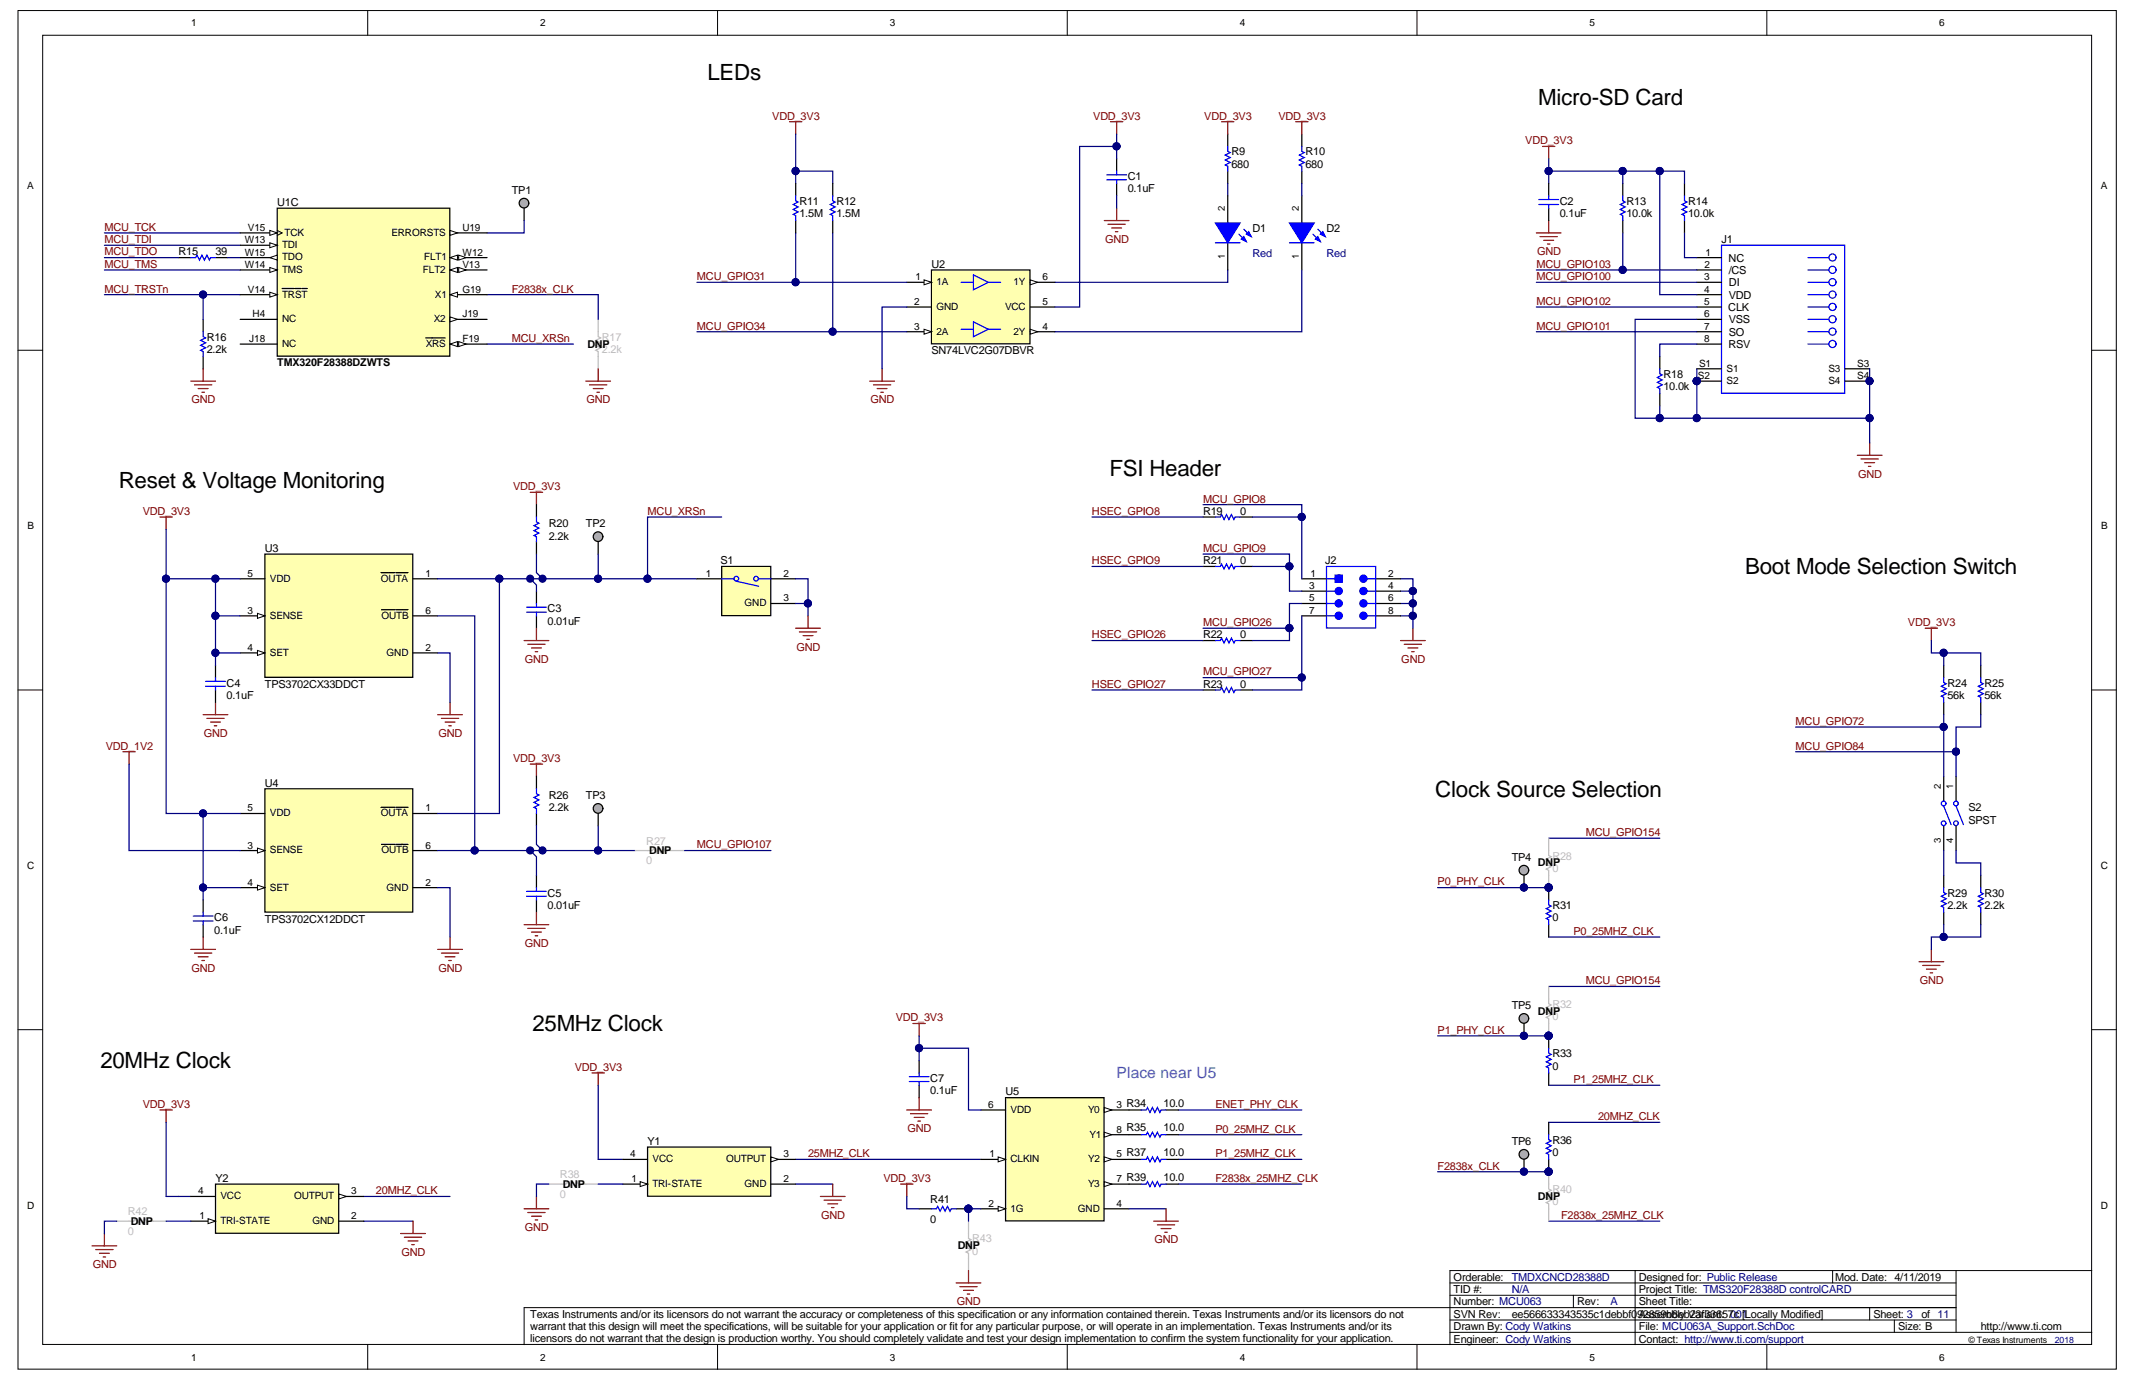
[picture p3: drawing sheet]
<svg xmlns="http://www.w3.org/2000/svg" width="432mm" height="279mm" viewBox="0 0 432 279" stroke-linecap="round" stroke-linejoin="round" font-family="sans-serif">
<defs><g id="words">
<g font-size="4.5">
<text x="143" y="16.2">LEDs</text>
<text x="311" y="21.2">Micro-SD Card</text>
<text x="24" y="98.6">Reset &amp; Voltage Monitoring</text>
<text x="224.3" y="96.1">FSI Header</text>
<text x="352.8" y="116">Boot Mode Selection Switch</text>
<text x="290.1" y="161">Clock Source Selection</text>
<text x="107.6" y="208.4">25MHz Clock</text>
<text x="20.3" y="215.9">20MHz Clock</text>
</g>
<text font-size="3.1" fill="#009cca" x="225.7" y="217.9">Place near U5</text>
<g font-size="2.2" fill="#800000">
<text x="156.1" y="24.2">VDD_3V3</text>
<text x="221" y="24.2">VDD_3V3</text>
<text x="243.5" y="24.2">VDD_3V3</text>
<text x="258.4" y="24.2">VDD_3V3</text>
<text x="308.3" y="29.2">VDD_3V3</text>
<text x="21.1" y="46.6">MCU_TCK</text>
<text x="21.1" y="51.6">MCU_TDO</text>
<text x="21.1" y="49.1">MCU_TDI</text>
<text x="223.4" y="49.1">GND</text>
<text x="310.7" y="51.6">GND</text>
<text x="21.1" y="59.1">MCU_TRSTn</text>
<text x="21.1" y="54.1">MCU_TMS</text>
<text x="103.5" y="59.1">F2838x_CLK</text>
<text x="140.9" y="56.6">MCU_GPIO31</text>
<text x="310.6" y="56.6">MCU_GPIO100</text>
<text x="310.6" y="54.1">MCU_GPIO103</text>
<text x="310.6" y="61.6">MCU_GPIO102</text>
<text x="103.5" y="69.1">MCU_XRSn</text>
<text x="140.9" y="66.6">MCU_GPIO34</text>
<text x="310.6" y="66.6">MCU_GPIO101</text>
<text x="38.7" y="81.5">GND</text>
<text x="118.6" y="81.5">GND</text>
<text x="176" y="81.5">GND</text>
<text x="103.7" y="99">VDD_3V3</text>
<text x="243.2" y="101.5">MCU_GPIO8</text>
<text x="375.6" y="96.5">GND</text>
<text x="28.8" y="104">VDD_3V3</text>
<text x="130.9" y="104">MCU_XRSn</text>
<text x="220.7" y="104">HSEC_GPIO8</text>
<text x="243.2" y="111.5">MCU_GPIO9</text>
<text x="220.7" y="114">HSEC_GPIO9</text>
<text x="161" y="131.4">GND</text>
<text x="220.7" y="129">HSEC_GPIO26</text>
<text x="243.2" y="126.5">MCU_GPIO26</text>
<text x="385.7" y="126.5">VDD_3V3</text>
<text x="106.1" y="133.9">GND</text>
<text x="243.2" y="136.5">MCU_GPIO27</text>
<text x="283.3" y="133.9">GND</text>
<text x="220.7" y="139">HSEC_GPIO27</text>
<text x="41.2" y="148.9">GND</text>
<text x="88.6" y="148.9">GND</text>
<text x="363" y="146.5">MCU_GPIO72</text>
<text x="21.4" y="151.5">VDD_1V2</text>
<text x="103.7" y="154">VDD_3V3</text>
<text x="363" y="151.5">MCU_GPIO84</text>
<text x="140.9" y="171.4">MCU_GPIO107</text>
<text x="320.6" y="168.9">MCU_GPIO154</text>
<text x="290.6" y="178.9">P0_PHY_CLK</text>
<text x="106.1" y="191.4">GND</text>
<text x="318.1" y="188.9">P0_25MHZ_CLK</text>
<text x="38.7" y="196.3">GND</text>
<text x="88.6" y="196.3">GND</text>
<text x="320.6" y="198.9">MCU_GPIO154</text>
<text x="388.1" y="198.8">GND</text>
<text x="181.1" y="206.4">VDD_3V3</text>
<text x="290.6" y="208.9">P1_PHY_CLK</text>
<text x="116.2" y="216.4">VDD_3V3</text>
<text x="318.1" y="218.9">P1_25MHZ_CLK</text>
<text x="28.8" y="223.8">VDD_3V3</text>
<text x="245.7" y="223.8">ENET_PHY_CLK</text>
<text x="323.1" y="226.3">20MHZ_CLK</text>
<text x="163.3" y="233.8">25MHZ_CLK</text>
<text x="183.5" y="228.8">GND</text>
<text x="245.7" y="228.8">P0_25MHZ_CLK</text>
<text x="245.7" y="233.8">P1_25MHZ_CLK</text>
<text x="178.6" y="238.8">VDD_3V3</text>
<text x="245.7" y="238.8">F2838x_25MHZ_CLK</text>
<text x="290.6" y="236.3">F2838x_CLK</text>
<text x="76" y="241.3">20MHZ_CLK</text>
<text x="106.1" y="248.8">GND</text>
<text x="166" y="246.3">GND</text>
<text x="233.4" y="251.3">GND</text>
<text x="315.6" y="246.3">F2838x_25MHZ_CLK</text>
<text x="18.8" y="256.2">GND</text>
<text x="81.1" y="253.8">GND</text>
<text x="193.4" y="263.7">GND</text>
</g>
<g font-size="2.2">
<text x="248.9" y="33.9">680</text>
<text x="248.9" y="31.4">R9</text>
<text x="263.9" y="33.9">680</text>
<text x="263.9" y="31.4">R10</text>
<text x="56" y="41.6">U1C</text>
<text x="103.5" y="39.1">TP1</text>
<text x="161.6" y="41.4">R11</text>
<text x="169.1" y="41.4">R12</text>
<text x="228" y="38.9">0.1uF</text>
<text x="228" y="36.4">C1</text>
<text x="315.3" y="41.4">C2</text>
<text x="328.8" y="41.4">R13</text>
<text x="341.3" y="41.4">R14</text>
<text x="161.6" y="43.9">1.5M</text>
<text x="169.1" y="43.9">1.5M</text>
<text x="253.2" y="46.9">D1</text>
<text x="268.2" y="46.9">D2</text>
<text x="315.3" y="43.9">0.1uF</text>
<text x="328.8" y="43.9">10.0k</text>
<text x="341.3" y="43.9">10.0k</text>
<text x="36.1" y="51.6">R15</text>
<text x="43.6" y="51.6">39</text>
<text x="348" y="49.1">J1</text>
<text x="349.4" y="52.9">NC</text>
<text x="188.3" y="54.1">U2</text>
<text x="349.5" y="55.4">/CS</text>
<text x="349.5" y="57.9">DI</text>
<text x="349.4" y="62.9">CLK</text>
<text x="349.5" y="60.4">VDD</text>
<text x="349.5" y="65.3">VSS</text>
<text x="41.8" y="71.3">2.2k</text>
<text x="41.8" y="68.8">R16</text>
<text x="118.8" y="70.2">DNP</text>
<text x="188.3" y="71.6">SN74LVC2G07DBVR</text>
<text x="349.4" y="70.3">RSV</text>
<text x="349.5" y="67.8">SO</text>
<text x="56" y="74">TMX320F28388DZWTS</text>
<text x="336.3" y="76.3">R18</text>
<text x="336.3" y="78.8">10.0k</text>
<text x="110.9" y="106.5">R20</text>
<text x="118.4" y="106.5">TP2</text>
<text x="243.2" y="104">R19</text>
<text x="250.7" y="104">0</text>
<text x="53.5" y="111.5">U3</text>
<text x="110.9" y="109">2.2k</text>
<text x="145.6" y="114">S1</text>
<text x="243.2" y="114">R21</text>
<text x="250.7" y="114">0</text>
<text x="267.9" y="114">J2</text>
<text x="110.7" y="123.8">C3</text>
<text x="110.7" y="126.3">0.01uF</text>
<text x="243.2" y="129">R22</text>
<text x="250.7" y="129">0</text>
<text x="45.8" y="141.2">0.1uF</text>
<text x="45.8" y="138.7">C4</text>
<text x="53.5" y="139">TPS3702CX33DDCT</text>
<text x="243.2" y="139">R23</text>
<text x="250.7" y="139">0</text>
<text x="393.7" y="141.2">56k</text>
<text x="393.7" y="138.7">R24</text>
<text x="401.2" y="141.2">56k</text>
<text x="401.2" y="138.7">R25</text>
<text x="53.5" y="159">U4</text>
<text x="110.9" y="161.4">R26</text>
<text x="118.4" y="161.4">TP3</text>
<text x="110.9" y="163.9">2.2k</text>
<text x="397.9" y="166.4">SPST</text>
<text x="397.9" y="163.9">S2</text>
<text x="131.2" y="172.6">DNP</text>
<text x="305.6" y="173.9">TP4</text>
<text x="310.9" y="175.1">DNP</text>
<text x="110.7" y="183.7">0.01uF</text>
<text x="110.7" y="181.2">C5</text>
<text x="313.8" y="183.7">R31</text>
<text x="393.7" y="183.7">2.2k</text>
<text x="393.7" y="181.2">R29</text>
<text x="401.2" y="183.7">2.2k</text>
<text x="401.2" y="181.2">R30</text>
<text x="43.3" y="188.7">0.1uF</text>
<text x="43.3" y="186.2">C6</text>
<text x="53.5" y="186.4">TPS3702CX12DDCT</text>
<text x="313.8" y="186.2">0</text>
<text x="305.6" y="203.9">TP5</text>
<text x="310.9" y="205">DNP</text>
<text x="313.8" y="213.6">R33</text>
<text x="188.1" y="221.1">0.1uF</text>
<text x="188.1" y="218.6">C7</text>
<text x="203.3" y="221.4">U5</text>
<text x="313.8" y="216.1">0</text>
<text x="235.2" y="223.6">10.0</text>
<text x="130.9" y="231.3">Y1</text>
<text x="235.2" y="228.6">10.0</text>
<text x="235.2" y="233.6">10.0</text>
<text x="305.6" y="231.3">TP6</text>
<text x="313.8" y="233.6">0</text>
<text x="313.8" y="231.1">R36</text>
<text x="43.6" y="238.8">Y2</text>
<text x="113.8" y="240">DNP</text>
<text x="235.2" y="238.6">10.0</text>
<text x="188.1" y="243.1">R41</text>
<text x="310.9" y="242.5">DNP</text>
<text x="26.4" y="247.5">DNP</text>
<text x="188.1" y="247.1">0</text>
<text x="193.6" y="252.5">DNP</text>
<text x="293.9" y="263.8">Number: MCU063</text>
<text x="293.9" y="261.3">TID #:</text>
<text x="293.9" y="258.8">Orderable:</text>
<text x="318.8" y="263.8">Rev:</text>
<text x="331.3" y="263.8">Sheet Title:</text>
<text x="331.3" y="261.3">Project Title: TMS320F28388D controlCARD</text>
<text x="331.3" y="258.8">Designed for: Public Release</text>
<text x="371" y="258.8">Mod. Date: 4/11/2019</text>
<text x="107.2" y="266.2">Texas Instruments and/or its licensors do not warrant the accuracy or completeness of this specification or any information contained therein. Texas Instruments and/or its licensors do not</text>
<text x="107.2" y="268.7">warrant that this design will meet the specifications, will be suitable for your application or fit for any particular purpose, or will operate in an implementation. Texas Instruments and/or its</text>
<text x="293.9" y="268.8">Drawn By: Cody Watkins</text>
<text x="293.9" y="266.3">SVN Rev:</text>
<text x="305.6" y="266.3">ee566633343535c1debbf0</text>
<text x="331" y="266.3">9A2ssembly 23f336570c01</text>
<text x="331.3" y="268.8">File: MCU063A_Support.SchDoc</text>
<text x="333.3" y="266.3">859b8ebVariant:</text>
<text x="352.2" y="266.3">[Locally Modified]</text>
<text x="378.7" y="266.3">Sheet: 3</text>
<text x="383.7" y="268.8">Size: B</text>
<text x="388.4" y="266.3">of 11</text>
<text x="400.4" y="268.8">http://www.ti.com</text>
<text x="107.2" y="271.1">licensors do not warrant that the design is production worthy. You should completely validate and test your design implementation to confirm the system functionality for your application.</text>
<text x="293.9" y="271.3">Engineer: Cody Watkins</text>
<text x="331.3" y="271.3">Contact: http://www.ti.com/support</text>
</g>
<g font-size="2.2" fill="#000080">
<text x="253.2" y="51.9">Red</text>
<text x="268.2" y="51.9">Red</text>
<text x="305.6" y="261.3">N/A</text>
<text x="305.6" y="258.8">TMDXCNCD28388D</text>
<text x="325.6" y="263.8">A</text>
</g>
<g font-size="2.2" fill="#c0bebc">
<text x="121.7" y="71.3">2.2k</text>
<text x="121.7" y="68.8">R17</text>
<text x="130.7" y="170.7">R27</text>
<text x="313.8" y="173.7">R28</text>
<text x="130.7" y="174.7">0</text>
<text x="313.8" y="176.2">0</text>
<text x="313.8" y="203.6">R32</text>
<text x="313.8" y="206.1">0</text>
<text x="113.2" y="238.1">R38</text>
<text x="25.8" y="245.6">R42</text>
<text x="113.2" y="242.1">0</text>
<text x="313.8" y="243.6">0</text>
<text x="313.8" y="241.1">R40</text>
<text x="25.8" y="249.6">0</text>
<text x="196.5" y="251.1">R43</text>
<text x="196.5" y="253.6">0</text>
</g>
<g font-size="2">
<text x="38.6" y="5.3">1</text>
<text x="109.2" y="5.3">2</text>
<text x="179.9" y="5.3">3</text>
<text x="250.6" y="5.3">4</text>
<text x="321.3" y="5.3">5</text>
<text x="392" y="5.3">6</text>
<text x="5.5" y="38.3">A</text>
<text x="424.7" y="38.3">A</text>
<text x="50.1" y="46.6">V15</text>
<text x="57.5" y="47.6">TCK</text>
<text x="79.1" y="47.6">ERRORSTS</text>
<text x="93.5" y="46.6">U19</text>
<text x="49.5" y="49.1">W13</text>
<text x="49.5" y="51.6">W15</text>
<text x="57" y="50.1">TDI</text>
<text x="57" y="52.6">TDO</text>
<text x="85.7" y="52.6">FLT1</text>
<text x="93.5" y="51.6">W12</text>
<text x="344.8" y="51.6">1</text>
<text x="49.5" y="54.1">W14</text>
<text x="50.1" y="59.1">V14</text>
<text x="57" y="55.1">TMS</text>
<text x="85.5" y="55.1">FLT2</text>
<text x="93.5" y="59.1">G19</text>
<text x="93.5" y="54.1">V13</text>
<text x="185.1" y="56.6">1</text>
<text x="189.3" y="57.6">1A</text>
<text x="204.9" y="57.6">1Y</text>
<text x="210.8" y="56.6">6</text>
<text x="344.5" y="56.6">3</text>
<text x="344.5" y="59.1">4</text>
<text x="344.5" y="54.1">2</text>
<text x="51.1" y="64.1">H4</text>
<text x="57" y="65.1">NC</text>
<text x="57" y="60.1">TRST</text>
<text x="87.7" y="65.1">X2</text>
<text x="87.9" y="60.1">X1</text>
<text x="93.5" y="64.1">J19</text>
<text x="184.8" y="61.6">2</text>
<text x="189.3" y="62.6">GND</text>
<text x="203.2" y="62.6">VCC</text>
<text x="210.8" y="61.6">5</text>
<text x="344.5" y="61.6">5</text>
<text x="344.5" y="64.1">6</text>
<text x="50.4" y="69.1">J18</text>
<text x="57" y="70.1">NC</text>
<text x="86.1" y="70.1">XRS</text>
<text x="93.5" y="69.1">F19</text>
<text x="184.8" y="66.6">3</text>
<text x="189.3" y="67.6">2A</text>
<text x="204.9" y="67.6">2Y</text>
<text x="210.8" y="66.6">4</text>
<text x="344.5" y="66.6">7</text>
<text x="344.5" y="69.1">8</text>
<text x="343.2" y="76.6">S2</text>
<text x="343.5" y="74.1">S1</text>
<text x="349" y="75.1">S1</text>
<text x="349" y="77.6">S2</text>
<text x="369.6" y="75.1">S3</text>
<text x="369.6" y="77.6">S4</text>
<text x="375.5" y="74.1">S3</text>
<text x="375.5" y="76.6">S4</text>
<text x="5.5" y="106.9">B</text>
<text x="424.8" y="106.9">B</text>
<text x="50" y="116.5">5</text>
<text x="54.5" y="117.5">VDD</text>
<text x="77" y="117.5">OUTA</text>
<text x="86" y="116.5">1</text>
<text x="142.7" y="116.5">1</text>
<text x="158.4" y="116.5">2</text>
<text x="264.6" y="119">3</text>
<text x="264.9" y="116.5">1</text>
<text x="280.6" y="116.5">2</text>
<text x="280.6" y="119">4</text>
<text x="50" y="124">3</text>
<text x="54.5" y="125">SENSE</text>
<text x="77.1" y="125">OUTB</text>
<text x="86" y="124">6</text>
<text x="150.5" y="122.5">GND</text>
<text x="158.4" y="121.5">3</text>
<text x="264.6" y="121.5">5</text>
<text x="264.6" y="124">7</text>
<text x="280.6" y="121.5">6</text>
<text x="280.6" y="124">8</text>
<text x="50" y="131.5">4</text>
<text x="86" y="131.5">2</text>
<text x="54.5" y="132.5">SET</text>
<text x="78.2" y="132.5">GND</text>
<text x="50" y="164">5</text>
<text x="54.5" y="165">VDD</text>
<text x="77" y="165">OUTA</text>
<text x="86" y="164">1</text>
<text x="50" y="171.5">3</text>
<text x="54.5" y="172.4">SENSE</text>
<text x="77.1" y="172.4">OUTB</text>
<text x="86" y="171.5">6</text>
<text x="5.5" y="175.6">C</text>
<text x="50" y="178.9">4</text>
<text x="54.5" y="179.9">SET</text>
<text x="78.2" y="179.9">GND</text>
<text x="86" y="178.9">2</text>
<text x="424.7" y="175.6">C</text>
<text x="199.8" y="223.9">6</text>
<text x="204.3" y="224.9">VDD</text>
<text x="219.9" y="224.9">Y0</text>
<text x="225.7" y="223.9">3 R34</text>
<text x="127.4" y="233.9">4</text>
<text x="158.4" y="233.9">3</text>
<text x="200.1" y="233.9">1</text>
<text x="220.2" y="229.9">Y1</text>
<text x="225.7" y="233.9">5 R37</text>
<text x="225.7" y="228.9">8 R35</text>
<text x="127.7" y="238.8">1</text>
<text x="131.9" y="234.9">VCC</text>
<text x="131.9" y="239.8">TRI-STATE</text>
<text x="146.8" y="234.9">OUTPUT</text>
<text x="150.5" y="239.8">GND</text>
<text x="158.4" y="238.8">2</text>
<text x="204.3" y="234.9">CLKIN</text>
<text x="219.9" y="239.8">Y3</text>
<text x="220" y="234.9">Y2</text>
<text x="225.7" y="238.8">7 R39</text>
<text x="5.5" y="244.2">D</text>
<text x="40" y="241.3">4</text>
<text x="44.6" y="242.3">VCC</text>
<text x="59.4" y="242.3">OUTPUT</text>
<text x="71" y="241.3">3</text>
<text x="199.8" y="243.8">2</text>
<text x="204.3" y="244.8">1G</text>
<text x="217.9" y="244.8">GND</text>
<text x="225.7" y="243.8">4</text>
<text x="424.7" y="244.2">D</text>
<text x="40.3" y="246.3">1</text>
<text x="44.6" y="247.3">TRI-STATE</text>
<text x="63.2" y="247.3">GND</text>
<text x="71" y="246.3">2</text>
<text x="38.6" y="274.9">1</text>
<text x="109.2" y="274.9">2</text>
<text x="179.9" y="274.9">3</text>
<text x="250.6" y="274.9">4</text>
<text x="321.3" y="274.9">5</text>
<text x="392" y="274.9">6</text>
</g>
<g font-size="1.9">
<text x="247.6" y="42.6" transform="rotate(-90 247.6 42.6)">2</text>
<text x="262.6" y="42.6" transform="rotate(-90 262.6 42.6)">2</text>
<text x="247.6" y="52.3" transform="rotate(-90 247.6 52.3)">1</text>
<text x="262.6" y="52.3" transform="rotate(-90 262.6 52.3)">1</text>
<text x="392.3" y="159.4" transform="rotate(-90 392.3 159.4)">2</text>
<text x="394.8" y="159.4" transform="rotate(-90 394.8 159.4)">1</text>
<text x="392.3" y="170.4" transform="rotate(-90 392.3 170.4)">3</text>
<text x="394.8" y="170.4" transform="rotate(-90 394.8 170.4)">4</text>
</g>
<text font-size="1.8" x="397.9" y="271.3">© Texas Instruments</text>
<text font-size="1.8" fill="#000080" x="415.4" y="271.3">2018</text>
</g></defs>
<g fill="#fff" stroke="#000" stroke-width=".2">
<path d="M3.6 2.1h424.2v274.6h-424.2z"/>
<path d="M8.6 7.1h414.2v264.6h-414.2z"/>
</g>
<g fill="none" stroke="#000" stroke-width=".2">
<path d="M74.3 2.1v5M145.1 2.1v5M215.8 2.1v5M286.4 2.1v5M357.2 2.1v5M3.6 70.8h5M422.9 70.8h5M3.6 139.4h5M422.9 139.4h5M3.6 208.1h5M422.9 208.1h5M293.1 259.2h102.3"/>
<path d="M330.5 256.7h-37.4v15M370.5 256.7v2.5M395.4 256.7v12.5M422.9 256.7h-92.4v15M74.3 271.7v5M145.1 271.7v5M215.8 271.7v5M286.4 271.7v5M293.1 269.2h129.8M293.1 266.7h102.3M293.1 261.7h102.3M318.1 261.7v2.5"/>
<path d="M357.2 271.7v5M378 264.2v2.5M382.9 266.7v2.5M395.4 264.2h-289.4v7.5"/>
</g>
<path d="M223.2 44.6h5M224 45.3h3.5M224.7 46.1h2M225.5 46.8h.5M225.7 42.1v2.5" fill="none" stroke="#800000" stroke-width=".25"/>
<path d="M263.2 39.6v5.5M263.2 49.1v5.5" fill="none" stroke="#000" stroke-width=".25"/>
<path d="M265.4 47.3l1.5 1.5M266.4 46.3l1.5 1.5" fill="none" stroke="#00f" stroke-width=".25"/>
<path d="M266.4 47.8l.5 1-1-.5z" fill="#00f"/>
<path d="M266.4 47.8l.5 1-1-.5z" fill="none" stroke="#00f" stroke-width=".25"/>
<path d="M267.4 46.8l.5 1-1-.5z" fill="#00f"/>
<path d="M267.4 46.8l.5 1-1-.5z" fill="none" stroke="#00f" stroke-width=".25"/>
<path d="M260.7 45.1h5l-2.5 4z" fill="#00f"/>
<path d="M248.2 29.6v1l.5 .2-1 .5 1 .5-1 .5 1 .5-1 .5 .5 .3v1M263.2 29.6v1l.5 .2-1 .5 1 .5-1 .5 1 .5-1 .5 .5 .3v1M260.7 45.1h5l-2.5 4zM260.7 49.1h5" fill="none" stroke="#00f" stroke-width=".25"/>
<path d="M248.2 27.1v2.5M248.2 34.6v2.5M263.2 27.1v2.5M263.2 34.6v2.5" fill="none" stroke="#000" stroke-width=".25"/>
<path d="M159.6 24.6h2.5M160.9 24.6v2.5M246.9 24.6h2.5M248.2 24.6v2.5M261.9 24.6h2.5M263.2 24.6v2.5" fill="none" stroke="#800000" stroke-width=".25"/>
<path d="M160.9 27.1v10M160.9 34.6h7.4v2.5M248.2 37.1v2.5M263.2 37.1v2.5M160.9 47.1v9.9M168.3 47.1v19.9M248.2 54.6v2.4h-34.9M263.2 54.6v12.4h-49.9" fill="none" stroke="#000080" stroke-width=".25"/>
<g fill="#000080" stroke="#000080" stroke-width=".2">
<circle cx="160.8" cy="34.6" r=".72"/>
<circle cx="168.3" cy="67" r=".72"/>
<circle cx="160.8" cy="57" r=".72"/>
</g>
<path d="M188.3 54.6h19.9v14.9h-19.9z" fill="#ffffb0" stroke="#000" stroke-width=".25"/>
<path d="M183.3 57h5" fill="none" stroke="#000" stroke-width=".25"/>
<path d="M186.8 56.5l1.5 .5-1.5 .5z" fill="#fff"/>
<path d="M186.8 56.5l1.5 .5-1.5 .5z" fill="none" stroke="#000" stroke-width=".2"/>
<path d="M183.3 62h5M183.3 67h5" fill="none" stroke="#000" stroke-width=".25"/>
<path d="M186.8 66.5l1.5 .5-1.5 .5z" fill="#fff"/>
<path d="M186.8 66.5l1.5 .5-1.5 .5z" fill="none" stroke="#000" stroke-width=".2"/>
<path d="M208.3 67h5" fill="none" stroke="#000" stroke-width=".25"/>
<path d="M208.3 66.5l1.5 .5-1.5 .5z" fill="#fff"/>
<path d="M208.3 66.5l1.5 .5-1.5 .5z" fill="none" stroke="#000" stroke-width=".2"/>
<path d="M208.3 57h5M208.3 62h5" fill="none" stroke="#000" stroke-width=".25"/>
<path d="M208.3 56.5l1.5 .5-1.5 .5z" fill="#fff"/>
<path d="M208.3 56.5l1.5 .5-1.5 .5z" fill="none" stroke="#000" stroke-width=".2"/>
<path d="M223.7 35.3h4M223.7 36.3h4M225.7 34.6v.7M225.7 36.3v.8M194.3 57h2.5M196.8 55.5l3 1.5-3 1.5zM199.8 57h2.5M194.3 66.5h2.5M196.8 65l3 1.5-3 1.5zM199.8 66.5h2.5" fill="none" stroke="#00f" stroke-width=".25"/>
<path d="M225.7 32.1v2.5M225.7 37.1v2.5" fill="none" stroke="#000" stroke-width=".25"/>
<g fill="none" stroke="#800000" stroke-width=".25">
<path d="M224.5 24.6h2.5M225.7 24.6v2.5M311.8 29.6h2.5M313.1 29.6v2.5M175.8 77h5M176.6 77.8h3.5M177.3 78.5h2M178.1 79.3h.5M178.3 74.5v2.5M375.5 92h5M376.2 92.7h3.5M377 93.5h2"/>
<path d="M377.7 94.2h.5M378 89.5v2.5"/>
</g>
<path d="M225.7 27.1v5M225.7 29.6h-7.5v32.4h-4.9M225.7 39.6v2.5M183.3 62h-5v12.5" fill="none" stroke="#000080" stroke-width=".25"/>
<circle cx="225.7" cy="29.6" r=".72" fill="#000080" stroke="#000080" stroke-width=".2"/>
<path d="M53.5 159.4h29.9v24.9h-29.9z" fill="#ffffb0" stroke="#000" stroke-width=".25"/>
<path d="M48.6 171.9h4.9M77 163.1h1.5M78.6 163.1h1.2M80 163.1h2.5M83.5 164.4h5M83.5 179.4h5" fill="none" stroke="#000" stroke-width=".25"/>
<path d="M52 171.4l1.5 .5-1.5 .5z" fill="#fff"/>
<path d="M52 171.4l1.5 .5-1.5 .5z" fill="none" stroke="#000" stroke-width=".2"/>
<path d="M48.6 179.4h4.9" fill="none" stroke="#000" stroke-width=".25"/>
<path d="M52 178.9l1.5 .5-1.5 .5z" fill="#fff"/>
<path d="M52 178.9l1.5 .5-1.5 .5z" fill="none" stroke="#000" stroke-width=".2"/>
<path d="M48.6 164.4h4.9M77.1 170.6h1.5M78.7 170.6h1.2M80.1 170.6h2.4M83.5 171.9h5" fill="none" stroke="#000" stroke-width=".25"/>
<path d="M53.5 112h29.9v24.9h-29.9z" fill="#ffffb0" stroke="#000" stroke-width=".25"/>
<path d="M77 115.7h1.5M78.6 115.7h1.2M80 115.7h2.5M83.5 117h5M48.6 124.4h4.9M83.5 131.9h5" fill="none" stroke="#000" stroke-width=".25"/>
<path d="M52 123.9l1.5 .5-1.5 .5z" fill="#fff"/>
<path d="M52 123.9l1.5 .5-1.5 .5z" fill="none" stroke="#000" stroke-width=".2"/>
<path d="M48.6 131.9h4.9" fill="none" stroke="#000" stroke-width=".25"/>
<path d="M52 131.4l1.5 .5-1.5 .5z" fill="#fff"/>
<path d="M52 131.4l1.5 .5-1.5 .5z" fill="none" stroke="#000" stroke-width=".2"/>
<g fill="none" stroke="#000" stroke-width=".25">
<path d="M48.6 117h4.9M108.4 102v2.5M108.4 109.5v2.5M108.4 119.4v2.5M43.6 134.4v2.5M43.6 139.4v2.5M77.1 123.2h1.5M78.7 123.2h1.2M80.1 123.2h2.4M83.5 124.4h5M108.4 124.4v2.5M392.9 134.4v2.5"/>
<path d="M400.4 134.4v2.5M108.4 156.9v2.5M392.9 141.9v2.5M392.9 156.9v5M395.4 156.9v5M400.4 141.9v2.5M108.4 164.4v2.5M108.4 176.9v2.5M392.9 166.9v5M392.9 176.9v2.5M395.4 166.9v5M400.4 176.9v2.5"/>
<path d="M41.1 181.9v2.4M41.1 186.8v2.5M108.4 181.9v2.4M392.9 184.3v2.5M400.4 184.3v2.5"/>
</g>
<g fill="none" stroke="#800000" stroke-width=".25">
<path d="M107.2 99.5h2.5M108.4 99.5v2.5M32.3 104.5h2.5M33.6 104.5v2.5M106 129.4h4.9M106.7 130.2h3.5M107.4 130.9h2M108.2 131.7h.5M108.4 126.9v2.5M389.2 126.9h2.5M390.4 126.9v2.5M24.8 151.9h2.5"/>
<path d="M26.1 151.9v2.5M41.1 144.4h5M41.8 145.2h3.5M42.6 145.9h2M43.3 146.7h.5M43.6 141.9v2.5M88.5 144.4h5M89.2 145.2h3.5M90 145.9h2M90.7 146.7h.5M91 141.9v2.5M107.2 154.4h2.5"/>
<path d="M108.4 154.4v2.5M38.6 191.8h5M39.3 192.6h3.5M40.1 193.3h2M40.8 194.1h.5M41.1 189.3v2.5M88.5 191.8h5M89.2 192.6h3.5M90 193.3h2M90.7 194.1h.5M91 189.3v2.5M106 186.8h4.9"/>
<path d="M106.7 187.6h3.5M107.4 188.3h2M108.2 189.1h.5M108.4 184.3v2.5M387.9 194.3h5M388.7 195.1h3.5M389.4 195.8h2M390.2 196.6h.5M390.4 191.8v2.5M119.7 216.8h2.5M120.9 216.8v2.5M32.3 224.3h2.5"/>
<path d="M33.6 224.3v2.5"/>
</g>
<g fill="none" stroke="#00f" stroke-width=".25">
<path d="M108.4 104.5v1l.5 .2-1 .5 1 .5-1 .5 1 .5-1 .5 .5 .3v1M41.6 137.7h4M41.6 138.7h4M43.6 136.9v.8M43.6 138.7v.7M106.5 122.7h3.9M106.5 123.7h3.9M108.4 121.9v.8M108.4 123.7v.7M392.9 136.9v1l.5 .3-1 .5 1 .5-1 .5 1 .5-1 .5 .5 .2v1M400.4 136.9v1l.5 .3-1 .5 1 .5-1 .5 1 .5-1 .5 .5 .2v1M108.4 159.4v1l.5 .2-1 .5 1 .5-1 .5 1 .5-1 .5 .5 .3v1"/>
<path d="M108.4 179.4v.7M392.9 179.4v1l.5 .2-1 .5 1 .5-1 .5 1 .5-1 .5 .5 .2v1M392.9 162.9l1.5 3.7M395.4 162.9l1.5 3.7M400.4 179.4v1l.5 .2-1 .5 1 .5-1 .5 1 .5-1 .5 .5 .2v1M39.1 185.1h4M39.1 186.1h4M41.1 184.3v.8M41.1 186.1v.7M106.5 180.1h3.9M106.5 181.1h3.9M108.4 181.1v.8"/>
<circle cx="392.9" cy="166.4" r=".47"/>
<circle cx="392.9" cy="162.4" r=".47"/>
<circle cx="395.4" cy="162.4" r=".47"/>
<circle cx="395.4" cy="166.4" r=".47"/>
</g>
<g fill="none" stroke="#000080" stroke-width=".25">
<path d="M33.6 107v10h10M33.6 117v47.4h15M48.6 117h-5v7.4M88.5 117h52.4M101 117v47.4h-12.5M48.6 131.9h-5v2.5M48.6 124.4h-5v7.5M88.5 124.4h7.5v47.5M88.5 131.9h2.5v10M390.4 129.4v2.5h10v2.5M392.9 131.9v2.5M26.1 154.4v17.5h22.5"/>
<path d="M363 146.9h29.9v10M363 151.9h32.4v5M392.9 144.4v2.5M400.4 144.4v2.5h-5v5M41.1 164.4v15h7.5M88.5 171.9h39.9M392.9 171.9v5M395.4 171.9v2.5h5v2.5M392.9 186.8v2.5M400.4 186.8v2.5h-10v2.5M120.9 219.3v15h5M33.6 226.8v15h5"/>
<path d="M160.9 234.3h37.4M160.9 239.3h7.4M73.5 241.8h17.5M73.5 246.8h10"/>
</g>
<g fill="#000080" stroke="#000080" stroke-width=".2">
<circle cx="43.5" cy="131.9" r=".72"/>
<circle cx="43.5" cy="124.4" r=".72"/>
<circle cx="43.5" cy="116.9" r=".72"/>
<circle cx="33.6" cy="116.9" r=".72"/>
<circle cx="41" cy="164.4" r=".72"/>
<circle cx="41" cy="179.3" r=".72"/>
<circle cx="100.9" cy="116.9" r=".72"/>
<circle cx="120.9" cy="116.9" r=".72"/>
<circle cx="130.9" cy="116.9" r=".72"/>
<circle cx="95.9" cy="171.8" r=".72"/>
<circle cx="120.9" cy="171.8" r=".72"/>
<circle cx="392.9" cy="146.9" r=".72"/>
<circle cx="395.4" cy="151.9" r=".72"/>
<circle cx="392.9" cy="131.9" r=".72"/>
<circle cx="392.9" cy="189.3" r=".72"/>
</g>
<path d="M348 49.6h24.9v29.9h-24.9z" fill="#fff" stroke="#00f" stroke-width=".25"/>
<path d="M343 52.1h5M343 54.6h5M343 57h5M343 59.5h5M343 62h5M343 64.5h5M343 67h5M343 69.5h5" fill="none" stroke="#000" stroke-width=".25"/>
<path d="M365.5 54.6h4.2" fill="none" stroke="#00f" stroke-width=".25"/>
<circle cx="370.4" cy="54.5" r=".72" fill="#fff" stroke="#00f" stroke-width=".25"/>
<path d="M365.5 57h4.2" fill="none" stroke="#00f" stroke-width=".25"/>
<circle cx="370.4" cy="57" r=".72" fill="#fff" stroke="#00f" stroke-width=".25"/>
<path d="M365.5 52.1h4.2" fill="none" stroke="#00f" stroke-width=".25"/>
<circle cx="370.4" cy="52" r=".72" fill="#fff" stroke="#00f" stroke-width=".25"/>
<path d="M365.5 59.5h4.2" fill="none" stroke="#00f" stroke-width=".25"/>
<circle cx="370.4" cy="59.5" r=".72" fill="#fff" stroke="#00f" stroke-width=".25"/>
<path d="M365.5 62h4.2" fill="none" stroke="#00f" stroke-width=".25"/>
<circle cx="370.4" cy="62" r=".72" fill="#fff" stroke="#00f" stroke-width=".25"/>
<path d="M365.5 67h4.2" fill="none" stroke="#00f" stroke-width=".25"/>
<circle cx="370.4" cy="67" r=".72" fill="#fff" stroke="#00f" stroke-width=".25"/>
<path d="M365.5 64.5h4.2" fill="none" stroke="#00f" stroke-width=".25"/>
<circle cx="370.4" cy="64.5" r=".72" fill="#fff" stroke="#00f" stroke-width=".25"/>
<path d="M365.5 69.5h4.2" fill="none" stroke="#00f" stroke-width=".25"/>
<circle cx="370.4" cy="69.5" r=".72" fill="#fff" stroke="#00f" stroke-width=".25"/>
<g fill="none" stroke="#000" stroke-width=".25">
<path d="M328 37.1v2.5M340.5 37.1v2.5M36.1 52.1h2.5M43.6 52.1h2.5M328 44.6v2.5M340.5 44.6v2.5M41.1 64.5v2.5M41.1 72v2.5M335.5 72v2.5M335.5 79.5v2.5M343 74.5h5M343 77h5"/>
<path d="M373 74.5h5M373 77h5"/>
</g>
<g fill="#000080" stroke="#000080" stroke-width=".2">
<circle cx="343" cy="77" r=".72"/>
<circle cx="377.9" cy="77" r=".72"/>
<circle cx="335.5" cy="84.5" r=".72"/>
<circle cx="343" cy="84.5" r=".72"/>
<circle cx="377.9" cy="84.5" r=".72"/>
<circle cx="328" cy="54.5" r=".72"/>
<circle cx="313.1" cy="34.6" r=".72"/>
<circle cx="328" cy="34.6" r=".72"/>
<circle cx="335.5" cy="34.6" r=".72"/>
<circle cx="41" cy="59.5" r=".72"/>
<circle cx="160.8" cy="57" r=".72"/>
<circle cx="168.3" cy="67" r=".72"/>
</g>
<path d="M328 39.6v1l.5 .2-1 .5 1 .5-1 .5 1 .5-1 .5 .5 .3v1M340.5 39.6v1l.5 .2-1 .5 1 .5-1 .5 1 .5-1 .5 .5 .3v1M38.6 52.1h1l.2-.5 .5 1 .5-1 .5 1 .5-1 .5 1 .3-.5h1M41.1 67v1l.5 .3-1 .5 1 .5-1 .5 1 .5-1 .5 .5 .2v1M335.5 74.5v1l.5 .3-1 .5 1 .5-1 .5 1 .5-1 .5 .5 .2v1" fill="none" stroke="#00f" stroke-width=".25"/>
<g fill="none" stroke="#000080" stroke-width=".25">
<path d="M313.1 32.1v2.5h27.4v2.5M313.1 34.6v2.5M21.1 59.5h27.5M21.1 47.1h27.5M21.1 49.6h27.5M21.1 54.6h27.5M21.1 52.1h15M41.1 59.5v5M46.1 52.1h2.5M140.9 57h42.4M310.6 54.6h32.4M310.6 57h32.4"/>
<path d="M340.5 47.1v5h2.5M98.5 69.5h17.4M140.9 67h42.4M310.6 67h32.4M310.6 62h32.4M343 64.5h-12.5v20h47.5v-10M343 69.5h-7.5v2.5M343 74.5v10M335.5 82v2.5M378 84.5v5"/>
</g>
<path d="M310.6 47.1h5M311.3 47.8h3.5M312.1 48.6h2M312.8 49.3h.5M313.1 44.6v2.5M38.6 77h5M39.3 77.8h3.5M40.1 78.5h2M40.8 79.3h.5M41.1 74.5v2.5" fill="none" stroke="#800000" stroke-width=".25"/>
<circle cx="105.9" cy="41" r=".97" fill="#b2acb0" stroke="#000" stroke-width=".25"/>
<path d="M106 42.1v2.5" fill="none" stroke="#000" stroke-width=".25"/>
<path d="M106 44.6v2.5h-7.5" fill="none" stroke="#000080" stroke-width=".25"/>
<circle cx="120.9" cy="108.4" r=".97" fill="#b2acb0" stroke="#000" stroke-width=".25"/>
<path d="M120.9 109.5v2.5" fill="none" stroke="#000" stroke-width=".25"/>
<circle cx="120.9" cy="163.4" r=".97" fill="#b2acb0" stroke="#000" stroke-width=".25"/>
<path d="M120.9 164.4v2.5" fill="none" stroke="#000" stroke-width=".25"/>
<path d="M98.5 59.5h22.4M120.9 112v5M120.9 166.9v5" fill="none" stroke="#000080" stroke-width=".25"/>
<g fill="#000080" stroke="#000080" stroke-width=".2">
<circle cx="120.9" cy="116.9" r=".72"/>
<circle cx="120.9" cy="171.8" r=".72"/>
</g>
<path d="M203.3 221.8h19.9v24.9h-19.9z" fill="#ffffb0" stroke="#000" stroke-width=".25"/>
<path d="M198.3 234.3h5" fill="none" stroke="#000" stroke-width=".25"/>
<path d="M201.8 233.8l1.5 .5-1.5 .5z" fill="#fff"/>
<path d="M201.8 233.8l1.5 .5-1.5 .5z" fill="none" stroke="#000" stroke-width=".2"/>
<path d="M198.3 244.3h5" fill="none" stroke="#000" stroke-width=".25"/>
<path d="M201.8 243.8l1.5 .5-1.5 .5z" fill="#fff"/>
<path d="M201.8 243.8l1.5 .5-1.5 .5z" fill="none" stroke="#000" stroke-width=".2"/>
<path d="M223.2 224.3h5" fill="none" stroke="#000" stroke-width=".25"/>
<path d="M223.2 223.8l1.5 .5-1.5 .5z" fill="#fff"/>
<path d="M223.2 223.8l1.5 .5-1.5 .5z" fill="none" stroke="#000" stroke-width=".2"/>
<path d="M223.2 234.3h5M223.2 244.3h5" fill="none" stroke="#000" stroke-width=".25"/>
<path d="M223.2 233.8l1.5 .5-1.5 .5z" fill="#fff"/>
<path d="M223.2 233.8l1.5 .5-1.5 .5z" fill="none" stroke="#000" stroke-width=".2"/>
<path d="M198.3 224.3h5M223.2 239.3h5" fill="none" stroke="#000" stroke-width=".25"/>
<path d="M223.2 238.8l1.5 .5-1.5 .5z" fill="#fff"/>
<path d="M223.2 238.8l1.5 .5-1.5 .5z" fill="none" stroke="#000" stroke-width=".2"/>
<path d="M223.2 229.3h5" fill="none" stroke="#000" stroke-width=".25"/>
<path d="M223.2 228.8l1.5 .5-1.5 .5z" fill="#fff"/>
<path d="M223.2 228.8l1.5 .5-1.5 .5z" fill="none" stroke="#000" stroke-width=".2"/>
<g fill="none" stroke="#000080" stroke-width=".25">
<path d="M328 34.6v2.5M335.5 34.6v24.9h7.5M328 47.1v7.5M283.1 117h2.5v9.9M283.1 119.4h2.5M283.1 124.4h2.5M283.1 121.9h2.5M290.6 179.4h22.5M313.1 169.4h22.4M313.1 199.3h22.4M313.1 189.3h22.4M290.6 209.3h22.5"/>
<path d="M313.1 219.3h22.4M238.2 224.3h25M238.2 229.3h25M238.2 234.3h25M238.2 239.3h25M290.6 236.8h22.5M313.1 226.8h22.4M228.2 244.3h7.5M313.1 246.8h22.4"/>
</g>
<g fill="#000080" stroke="#000080" stroke-width=".2">
<circle cx="335.5" cy="34.6" r=".72"/>
<circle cx="328" cy="34.6" r=".72"/>
<circle cx="328" cy="54.5" r=".72"/>
<circle cx="313.1" cy="236.7" r=".72"/>
<circle cx="313.1" cy="209.3" r=".72"/>
<circle cx="313.1" cy="179.3" r=".72"/>
<circle cx="285.6" cy="124.4" r=".72"/>
<circle cx="285.6" cy="121.9" r=".72"/>
<circle cx="285.6" cy="119.4" r=".72"/>
</g>
<path d="M283.1 129.4h5M283.9 130.2h3.5M284.6 130.9h2M285.4 131.7h.5M285.6 126.9v2.5M184.6 206.8h2.5M185.8 206.8v2.5" fill="none" stroke="#800000" stroke-width=".25"/>
<path d="M145.9 114.5h9.9v9.9h-9.9z" fill="#ffffb0" stroke="#000" stroke-width=".25"/>
<path d="M140.9 117h5M155.9 117h5M155.9 121.9h5" fill="none" stroke="#000" stroke-width=".25"/>
<g fill="none" stroke="#00f" stroke-width=".25">
<path d="M145.9 117h2.5M148.9 117.5l4.5 1M153.4 117h2.5"/>
<circle cx="148.8" cy="116.9" r=".47"/>
<circle cx="152.8" cy="116.9" r=".47"/>
</g>
<path d="M160.9 126.9h4.9M161.6 127.7h3.5M162.3 128.4h2M163.1 129.2h.5M163.3 124.4v2.5" fill="none" stroke="#800000" stroke-width=".25"/>
<path d="M160.9 117h2.4v7.4M160.9 121.9h2.4" fill="none" stroke="#000080" stroke-width=".25"/>
<circle cx="163.3" cy="121.9" r=".72" fill="#000080" stroke="#000080" stroke-width=".2"/>
<path d="M43.6 239.3h24.9v9.9h-24.9z" fill="#ffffb0" stroke="#000" stroke-width=".25"/>
<path d="M38.6 241.8h5M38.6 246.8h5" fill="none" stroke="#000" stroke-width=".25"/>
<path d="M42.1 246.3l1.5 .5-1.5 .4z" fill="#fff"/>
<path d="M42.1 246.3l1.5 .5-1.5 .4z" fill="none" stroke="#000" stroke-width=".2"/>
<path d="M68.5 246.8h5M68.5 241.8h5" fill="none" stroke="#000" stroke-width=".25"/>
<path d="M68.5 241.3l1.5 .5-1.5 .5z" fill="#fff"/>
<path d="M68.5 241.3l1.5 .5-1.5 .5z" fill="none" stroke="#000" stroke-width=".2"/>
<path d="M130.9 231.8h24.9v9.9h-24.9z" fill="#ffffb0" stroke="#000" stroke-width=".25"/>
<path d="M125.9 234.3h5M125.9 239.3h5" fill="none" stroke="#000" stroke-width=".25"/>
<path d="M129.4 238.8l1.5 .5-1.5 .5z" fill="#fff"/>
<path d="M129.4 238.8l1.5 .5-1.5 .5z" fill="none" stroke="#000" stroke-width=".2"/>
<path d="M155.9 239.3h5M155.9 234.3h5" fill="none" stroke="#000" stroke-width=".25"/>
<path d="M155.9 233.8l1.5 .5-1.5 .5z" fill="#fff"/>
<path d="M155.9 233.8l1.5 .5-1.5 .5z" fill="none" stroke="#000" stroke-width=".2"/>
<path d="M110.9 239.3h3.5l.3-.5 .5 1 .5-1 .5 1 .5-1 .5 1 .2-.5h3.5M23.6 246.8h3.5l.2-.5 .5 .9 .5-.9 .5 .9 .5-.9 .5 .9 .3-.4h3.5M195.8 246.8v3.4l.5 .3-1 .5 1 .5-1 .5 1 .5-1 .5 .5 .2v3.5" fill="none" stroke="#c0bebc" stroke-width=".25"/>
<g fill="none" stroke="#800000" stroke-width=".25">
<path d="M18.6 251.7h5M19.4 252.5h3.5M20.1 253.2h2M20.9 254h.5M21.1 249.2v2.5M106 244.3h4.9M106.7 245h3.5M107.4 245.8h2M108.2 246.5h.5M108.4 241.8v2.5M193.3 259.2h5M194 260h3.5"/>
<path d="M195.8 256.7v2.5M194.8 260.7h2M195.5 261.5h.5"/>
</g>
<path d="M110.9 239.3h-2.5v2.5M120.9 239.3h5M23.6 246.8h-2.5v2.4M33.6 246.8h5" fill="none" stroke="#000080" stroke-width=".25"/>
<path d="M56 42.1h34.9v29.9h-34.9z" fill="#ffffb0" stroke="#000" stroke-width=".25"/>
<path d="M91 69.5h7.5" fill="none" stroke="#000" stroke-width=".25"/>
<path d="M91 69.5l1.5-.5v1z" fill="#fff"/>
<path d="M91 69.5l1.5-.5v1z" fill="none" stroke="#000" stroke-width=".2"/>
<path d="M92.7 69l1.5 .5-1.5 .5z" fill="#fff"/>
<path d="M92.7 69l1.5 .5-1.5 .5z" fill="none" stroke="#000" stroke-width=".2"/>
<path d="M91 59.5h7.5M86.1 68.3h2.6M88.8 68.3h1.2" fill="none" stroke="#000" stroke-width=".25"/>
<path d="M91 59.5l1.5-.5v1z" fill="#fff"/>
<path d="M91 59.5l1.5-.5v1z" fill="none" stroke="#000" stroke-width=".2"/>
<path d="M91 64.5h7.5" fill="none" stroke="#000" stroke-width=".25"/>
<path d="M91 64l1.5 .5-1.5 .5z" fill="#fff"/>
<path d="M56 46.6l1 .5-1 .5M91 64l1.5 .5-1.5 .5z" fill="none" stroke="#000" stroke-width=".2"/>
<path d="M48.6 47.1h7.4M48.6 64.5h7.4" fill="none" stroke="#000" stroke-width=".25"/>
<path d="M54.5 46.6l1.5 .5-1.5 .5z" fill="#fff"/>
<path d="M54.5 46.6l1.5 .5-1.5 .5z" fill="none" stroke="#000" stroke-width=".2"/>
<path d="M48.6 49.6h7.4" fill="none" stroke="#000" stroke-width=".25"/>
<path d="M54.5 49.1l1.5 .5-1.5 .5z" fill="#fff"/>
<path d="M54.5 49.1l1.5 .5-1.5 .5z" fill="none" stroke="#000" stroke-width=".2"/>
<path d="M48.6 52.1h7.4" fill="none" stroke="#000" stroke-width=".25"/>
<path d="M54.5 52.1l1.5-.5v1z" fill="#fff"/>
<path d="M54.5 52.1l1.5-.5v1z" fill="none" stroke="#000" stroke-width=".2"/>
<path d="M48.6 54.6h7.4" fill="none" stroke="#000" stroke-width=".25"/>
<path d="M54.5 54.1l1.5 .5-1.5 .4z" fill="#fff"/>
<path d="M54.5 54.1l1.5 .5-1.5 .4z" fill="none" stroke="#000" stroke-width=".2"/>
<path d="M48.6 59.5h7.4" fill="none" stroke="#000" stroke-width=".25"/>
<path d="M54.5 59l1.5 .5-1.5 .5z" fill="#fff"/>
<path d="M54.5 59l1.5 .5-1.5 .5z" fill="none" stroke="#000" stroke-width=".2"/>
<path d="M57 58.3h2.6M59.7 58.3h1.1M61 58.3h1.1M91 47.1h7.5M48.6 69.5h7.4" fill="none" stroke="#000" stroke-width=".25"/>
<path d="M91 46.6l1.5 .5-1.5 .5z" fill="#fff"/>
<path d="M91 46.6l1.5 .5-1.5 .5z" fill="none" stroke="#000" stroke-width=".2"/>
<path d="M91 52.1h7.5" fill="none" stroke="#000" stroke-width=".25"/>
<path d="M91 52.1l1.5-.5v1z" fill="#fff"/>
<path d="M91 52.1l1.5-.5v1z" fill="none" stroke="#000" stroke-width=".2"/>
<path d="M92.7 51.6l1.5 .5-1.5 .5z" fill="#fff"/>
<path d="M92.7 51.6l1.5 .5-1.5 .5z" fill="none" stroke="#000" stroke-width=".2"/>
<path d="M91 54.6h7.5" fill="none" stroke="#000" stroke-width=".25"/>
<path d="M91 54.6l1.5-.5v.9z" fill="#fff"/>
<path d="M91 54.6l1.5-.5v.9z" fill="none" stroke="#000" stroke-width=".2"/>
<path d="M92.7 54.1l1.5 .5-1.5 .4z" fill="#fff"/>
<path d="M92.7 54.1l1.5 .5-1.5 .4z" fill="none" stroke="#000" stroke-width=".2"/>
<path d="M268.2 114.5h9.9v12.4h-9.9z" fill="#fff" stroke="#00f" stroke-width=".25"/>
<g fill="none" stroke="#000" stroke-width=".25">
<path d="M243.2 104.5h2.5M243.2 114.5h2.5M250.7 104.5h2.5M250.7 114.5h2.5M263.2 117h5M263.2 119.4h5M278.1 117h5M278.1 119.4h5M243.2 129.4h2.5M243.2 139.4h2.5M250.7 129.4h2.5M250.7 139.4h2.5"/>
<path d="M263.2 121.9h5M263.2 124.4h5M278.1 121.9h5M278.1 124.4h5M313.1 179.4v2.5M313.1 186.8v2.5M313.1 209.3v2.5M313.1 216.8v2.5M228.2 224.3h2.5M228.2 229.3h2.5M228.2 234.3h2.5M228.2 239.3h2.5"/>
<path d="M235.7 224.3h2.5M235.7 229.3h2.5M235.7 234.3h2.5M235.7 239.3h2.5M313.1 226.8v2.5M313.1 234.3v2.5M185.8 244.3h2.5M193.3 244.3h2.5"/>
</g>
<g fill="none" stroke="#00f" stroke-width=".25">
<path d="M245.7 104.5h1l.2-.5 .5 1 .5-1 .5 1 .5-1 .5 1 .3-.5h1M245.7 114.5h1l.2-.5 .5 1 .5-1 .5 1 .5-1 .5 1 .3-.5h1M268.2 119.4h1.7M268.2 117h1.7M276.4 119.4h1.7M276.4 117h1.7M245.7 129.4h1l.2-.5 .5 1 .5-1 .5 1 .5-1 .5 1 .3-.5h1M245.7 139.4h1l.2-.5 .5 1 .5-1 .5 1 .5-1 .5 1 .3-.5h1M268.2 121.9h1.7M268.2 124.4h1.7M276.4 121.9h1.7M276.4 124.4h1.7"/>
<path d="M313.1 181.9v1l.5 .2-1 .5 1 .5-1 .5 1 .5-1 .5 .5 .2v1M313.1 211.8v1l.5 .3-1 .5 1 .5-1 .5 1 .4-1 .5 .5 .3v1M230.7 224.3h1l.3-.5 .5 1 .5-1 .5 1 .5-1 .5 1 .2-.5h1M230.7 229.3h1l.3-.5 .5 1 .5-1 .5 1 .5-1 .5 1 .2-.5h1M230.7 234.3h1l.3-.5 .5 1 .5-1 .5 1 .5-1 .5 1 .2-.5h1M230.7 239.3h1l.3-.5 .5 1 .5-1 .5 1 .5-1 .5 1 .2-.5h1M313.1 229.3v1l.5 .2-1 .5 1 .5-1 .5 1 .5-1 .5 .5 .3v1M188.3 244.3h1l.2-.5 .5 1 .5-1 .5 1 .5-1 .5 1 .3-.5h1"/>
</g>
<g fill="#00f" stroke="#00f" stroke-width=".25">
<path d="M269.9 116.2h1.5v1.5h-1.5z"/>
<circle cx="270.6" cy="119.4" r=".72"/>
<circle cx="270.6" cy="116.9" r=".72"/>
<circle cx="270.6" cy="121.9" r=".72"/>
<circle cx="270.6" cy="124.4" r=".72"/>
<circle cx="275.6" cy="124.4" r=".72"/>
<circle cx="275.6" cy="121.9" r=".72"/>
<circle cx="275.6" cy="119.4" r=".72"/>
<circle cx="275.6" cy="116.9" r=".72"/>
</g>
<g fill="#000080" stroke="#000080" stroke-width=".2">
<circle cx="195.8" cy="244.2" r=".72"/>
<circle cx="263.1" cy="104.4" r=".72"/>
<circle cx="263.1" cy="136.9" r=".72"/>
<circle cx="260.6" cy="114.4" r=".72"/>
<circle cx="260.6" cy="126.9" r=".72"/>
<circle cx="313.1" cy="209.3" r=".72"/>
<circle cx="313.1" cy="236.7" r=".72"/>
<circle cx="313.1" cy="179.3" r=".72"/>
<circle cx="41" cy="179.3" r=".72"/>
</g>
<path d="M120.9 64.5v3.5l.5 .3-1 .5 1 .5-1 .5 1 .5-1 .5 .5 .2v3.5M128.4 171.9h3.5l.3-.5 .5 1 .5-1 .5 1 .4-1 .5 1 .3-.5h3.5M313.1 169.4v3.5l.5 .2-1 .5 1 .5-1 .5 1 .5-1 .5 .5 .3v3.5M313.1 199.3v3.5l.5 .3-1 .5 1 .5-1 .5 1 .5-1 .5 .5 .2v3.5M313.1 236.8v3.5l.5 .2-1 .5 1 .5-1 .5 1 .5-1 .5 .5 .3v3.5" fill="none" stroke="#c0bebc" stroke-width=".25"/>
<path d="M118.4 77h5M119.2 77.8h3.5M119.9 78.5h2M120.7 79.3h.5M120.9 74.5v2.5M182.1 239.3h2.5M183.3 239.3v2.5" fill="none" stroke="#800000" stroke-width=".25"/>
<g fill="none" stroke="#000080" stroke-width=".25">
<path d="M120.9 59.5v5M220.7 104.5h22.5M220.7 114.5h22.5M243.2 102h20v15M243.2 112h17.5v7.4h2.5M253.2 104.5h10M253.2 114.5h7.5M220.7 129.4h22.5M220.7 139.4h22.5M243.2 136.9h20M260.7 126.9v2.5h-7.5M263.2 121.9h-2.5v5h-17.5"/>
<path d="M263.2 124.4v15h-10M41.1 179.4v2.5M88.5 179.4h2.5v9.9M138.4 171.9h17.5M183.3 241.8v2.5h2.5M198.3 244.3h-2.5v2.5"/>
</g>
<circle cx="308.1" cy="233.2" r=".97" fill="#b2acb0" stroke="#000" stroke-width=".25"/>
<path d="M308.1 234.3v2.5" fill="none" stroke="#000" stroke-width=".25"/>
<circle cx="308.1" cy="236.7" r=".72" fill="#000080" stroke="#000080" stroke-width=".2"/>
<circle cx="308.1" cy="205.8" r=".97" fill="#b2acb0" stroke="#000" stroke-width=".25"/>
<path d="M308.1 206.8v2.5" fill="none" stroke="#000" stroke-width=".25"/>
<circle cx="308.1" cy="209.3" r=".72" fill="#000080" stroke="#000080" stroke-width=".2"/>
<circle cx="308.1" cy="175.8" r=".97" fill="#b2acb0" stroke="#000" stroke-width=".25"/>
<path d="M248.2 39.6v5.5M313.1 37.1v2.5M248.2 49.1v5.5M313.1 42.1v2.5M308.1 176.9v2.5" fill="none" stroke="#000" stroke-width=".25"/>
<g fill="#000080" stroke="#000080" stroke-width=".2">
<circle cx="308.1" cy="179.3" r=".72"/>
<circle cx="130.9" cy="116.9" r=".72"/>
<circle cx="109.7" cy="116.9" r=".72"/>
<circle cx="107.2" cy="116.9" r=".72"/>
<circle cx="109.7" cy="171.8" r=".72"/>
<circle cx="107.2" cy="171.8" r=".72"/>
</g>
<path d="M107.2 117l1.2 1.2v1.2M108.4 112v3.7l1.3 1.3M145.9 104.5h-15v12.5M107.2 171.9l1.2 1.2v3.8M108.4 166.9v3.7l1.3 1.3" fill="none" stroke="#000080" stroke-width=".25"/>
<path d="M313.1 39.6v.7M250.4 47.3l1.5 1.5M251.4 46.3l1.5 1.5M311.1 40.3h4M311.1 41.3h4M313.1 41.3v.8" fill="none" stroke="#00f" stroke-width=".25"/>
<g fill="none" stroke="#800000" stroke-width=".25">
<path d="M168.3 239.3v2.5M81 249.2h5M81.7 250h3.5M82.5 250.7h2M83.2 251.5h.5M83.5 246.8v2.4M165.8 241.8h5M166.6 242.5h3.5M167.3 243.3h2M168.1 244h.5M233.2 246.8h5M234 247.5h3.5"/>
<path d="M234.7 248.2h2M235.5 249h.5M235.7 244.3v2.5"/>
</g>
<path d="M251.4 47.8l.5 1-1-.5z" fill="#00f"/>
<path d="M251.4 47.8l.5 1-1-.5z" fill="none" stroke="#00f" stroke-width=".25"/>
<path d="M252.4 46.8l.5 1-1-.5z" fill="#00f"/>
<path d="M252.4 46.8l.5 1-1-.5z" fill="none" stroke="#00f" stroke-width=".25"/>
<path d="M245.7 45.1h5l-2.5 4z" fill="#00f"/>
<path d="M160.9 39.6v1l.5 .2-1 .5 1 .5-1 .5 1 .5-1 .5 .5 .3v1M168.3 39.6v1l.5 .2-1 .5 1 .5-1 .5 1 .5-1 .5 .5 .3v1M245.7 45.1h5l-2.5 4zM245.7 49.1h5M183.8 217.5h4M183.8 218.5h4M185.8 216.8v.7M185.8 218.5v.8" fill="none" stroke="#00f" stroke-width=".25"/>
<path d="M160.9 37.1v2.5M168.3 37.1v2.5M160.9 44.6v2.5M168.3 44.6v2.5M185.8 214.3v2.5M185.8 219.3v2.5" fill="none" stroke="#000" stroke-width=".25"/>
<path d="M183.3 224.3h5M184.1 225h3.5M184.8 225.8h2M185.6 226.5h.5M185.8 221.8v2.5" fill="none" stroke="#800000" stroke-width=".25"/>
<path d="M185.8 209.3v5M185.8 211.8h10v12.5h2.5" fill="none" stroke="#000080" stroke-width=".25"/>
<circle cx="185.8" cy="211.8" r=".72" fill="#000080" stroke="#000080" stroke-width=".2"/>
<use href="#words"/>
</svg>
